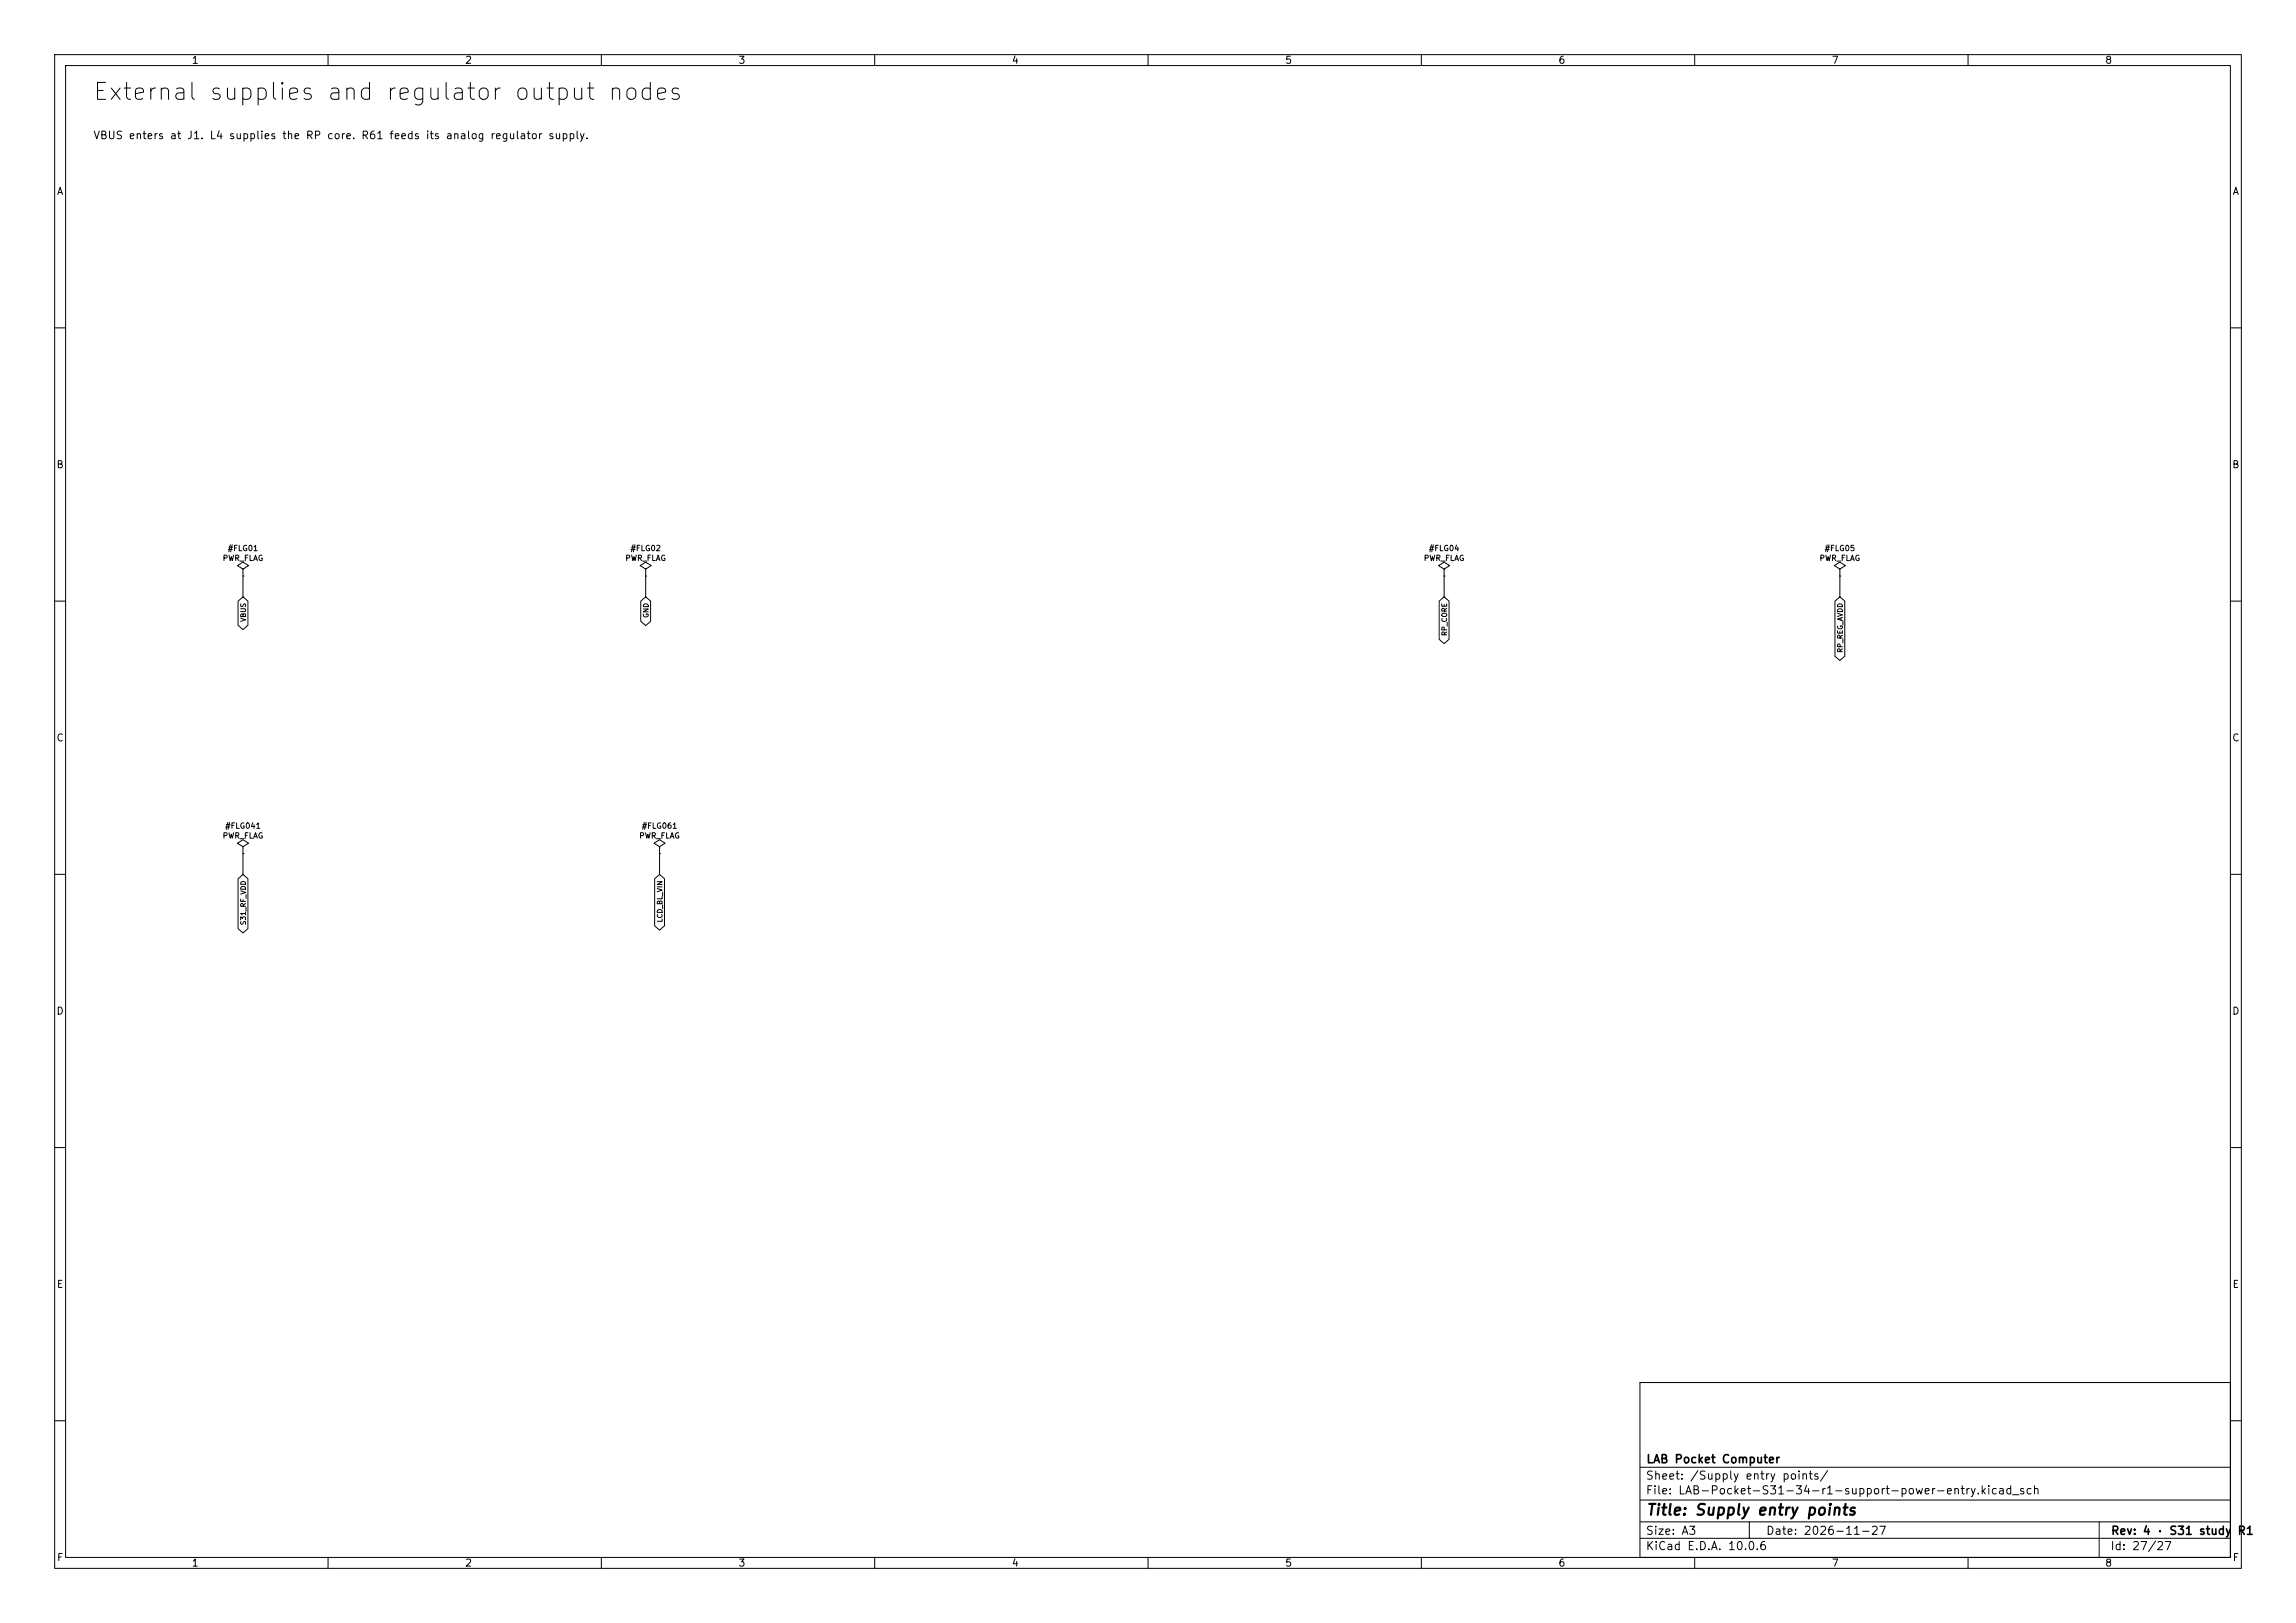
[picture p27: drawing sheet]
<svg xmlns="http://www.w3.org/2000/svg" width="420mm" height="297mm" viewBox="0 0 420 297" stroke-linecap="round" stroke-linejoin="round" font-family="sans-serif">
<defs><g id="words">
<text font-size="3.1" x="16.8" y="19.1">External supplies and regulator output nodes</text>
<text font-size="2" x="301" y="277.8">Title: Supply entry points</text>
<g font-size="1.5">
<text x="301" y="268.1">LAB Pocket Computer</text>
<text x="300.9" y="273.8">File: LAB-Pocket-S31-34-r1-support-power-entry.kicad_sch</text>
<text x="300.9" y="271.1">Sheet: /Supply entry points/</text>
<text x="300.9" y="281.2">Size: A3</text>
<text x="322.9" y="281.2">Date: 2026-11-27</text>
<text x="386" y="281.2">Rev: 4 · S31 study</text>
<text x="409.2" y="281.2">R1</text>
<text x="300.9" y="284">KiCad E.D.A. 10.0.6</text>
<text x="385.9" y="284">Id: 27/27</text>
</g>
<text font-size="1.4" x="17" y="25.8">VBUS enters at J1. L4 supplies the RP core. R61 feeds its analog regulator supply.</text>
<g font-size="1.3">
<text x="35" y="12">1</text>
<text x="85" y="12">2</text>
<text x="135" y="12">3</text>
<text x="185" y="12">4</text>
<text x="235" y="12">5</text>
<text x="285" y="12">6</text>
<text x="335" y="12">7</text>
<text x="385" y="12">8</text>
<text x="10.3" y="36">A</text>
<text x="408.3" y="36">A</text>
<text x="10.2" y="86">B</text>
<text x="408.2" y="86">B</text>
<text x="10.2" y="136">C</text>
<text x="408.2" y="136">C</text>
<text x="10.2" y="186">D</text>
<text x="408.2" y="186">D</text>
<text x="10.3" y="236">E</text>
<text x="408.3" y="236">E</text>
<text x="10.3" y="286">F</text>
<text x="35" y="287">1</text>
<text x="85" y="287">2</text>
<text x="135" y="287">3</text>
<text x="185" y="287">4</text>
<text x="235" y="287">5</text>
<text x="285" y="287">6</text>
<text x="335" y="287">7</text>
<text x="385" y="287">8</text>
<text x="408.3" y="286">F</text>
</g>
<g font-size="1">
<text x="41.6" y="101.1">#FLG01</text>
<text x="115.2" y="101.1">#FLG02</text>
<text x="261.3" y="101.1">#FLG04</text>
<text x="333.7" y="101.1">#FLG05</text>
<text x="40.6" y="102.9">PWR_FLAG</text>
<text x="114.3" y="102.9">PWR_FLAG</text>
<text x="260.3" y="102.9">PWR_FLAG</text>
<text x="332.7" y="102.9">PWR_FLAG</text>
<text x="40.6" y="153.7">PWR_FLAG</text>
<text x="41.1" y="151.9">#FLG041</text>
<text x="116.8" y="153.7">PWR_FLAG</text>
<text x="117.3" y="151.9">#FLG061</text>
</g>
<g font-size=".9">
<text x="45.2" y="113.9" transform="rotate(-90 45.2 113.9)">VBUS</text>
<text x="118.9" y="113.2" transform="rotate(-90 118.9 113.2)">GND</text>
<text x="264.9" y="116.5" transform="rotate(-90 264.9 116.5)">RP_CORE</text>
<text x="337.3" y="119.6" transform="rotate(-90 337.3 119.6)">RP_REG_AVDD</text>
<text x="45.2" y="169.4" transform="rotate(-90 45.2 169.4)">S31_RF_VDD</text>
<text x="121.4" y="168.9" transform="rotate(-90 121.4 168.9)">LCD_BL_VIN</text>
</g>
</g></defs>
<g fill="none" stroke="#000" stroke-width=".18">
<path d="M10 10h400v277h-400zM12 12h396v273h-396zM60 10v2M110 10v2M160 10v2M210 10v2M260 10v2M310 10v2M360 10v2M10 60h2M408 60h2M10 110h2"/>
<path d="M43.5 110l.9-.8 1 .8v4.4l-1 .8-.9-.8zM44.4 104.1l1.1-.6-1.1-.6-1 .6 1 .6v1.3M44.4 105.4h.1M44.4 105.4v3.8M117.2 110l.9-.8 .9 .8v3.7l-.9 .8-.9-.8zM118.1 104.1l1-.6-1-.6-1 .6 1 .6v1.3M118.1 105.4h.1M118.1 105.4v3.8M263.3 110l.9-.8 .9 .8v7l-.9 .8-.9-.8zM264.2 104.1l1-.6-1-.6-1.1 .6 1.1 .6v1.3M264.2 105.4h.1M264.2 105.4v3.8"/>
<path d="M335.6 110l.9-.8 1 .8v10.1l-1 .8-.9-.8zM336.5 104.1l1.1-.6-1.1-.6-1 .6 1 .6v1.3M336.5 105.4h.1M336.5 105.4v3.8M408 110h2M10 160h2M44.4 154.9l1.1-.6-1.1-.6-1 .6 1 .6v1.3M44.4 156.2h.1M44.4 156.2v3.8M120.6 154.9l1.1-.6-1.1-.6-1 .6 1 .6v1.3M120.6 156.2h.1M120.6 156.2v3.8"/>
<path d="M408 160h2M43.5 160.8l.9-.8 1 .8v9.1l-1 .8-.9-.8zM119.7 160.8l.9-.8 1 .8v8.6l-1 .8-.9-.8zM10 210h2M408 210h2M300 253h108v32h-108zM10 260h2M300 278.5h108M300 274.5h108M300 268.5h108M320 278.5v3M384 278.5v6.5"/>
<path d="M408 260h2M60 285v2M110 285v2M160 285v2M210 285v2M260 285v2M300 281.5h108M310 285v2M360 285v2"/>
</g>
<use href="#words"/>
</svg>
